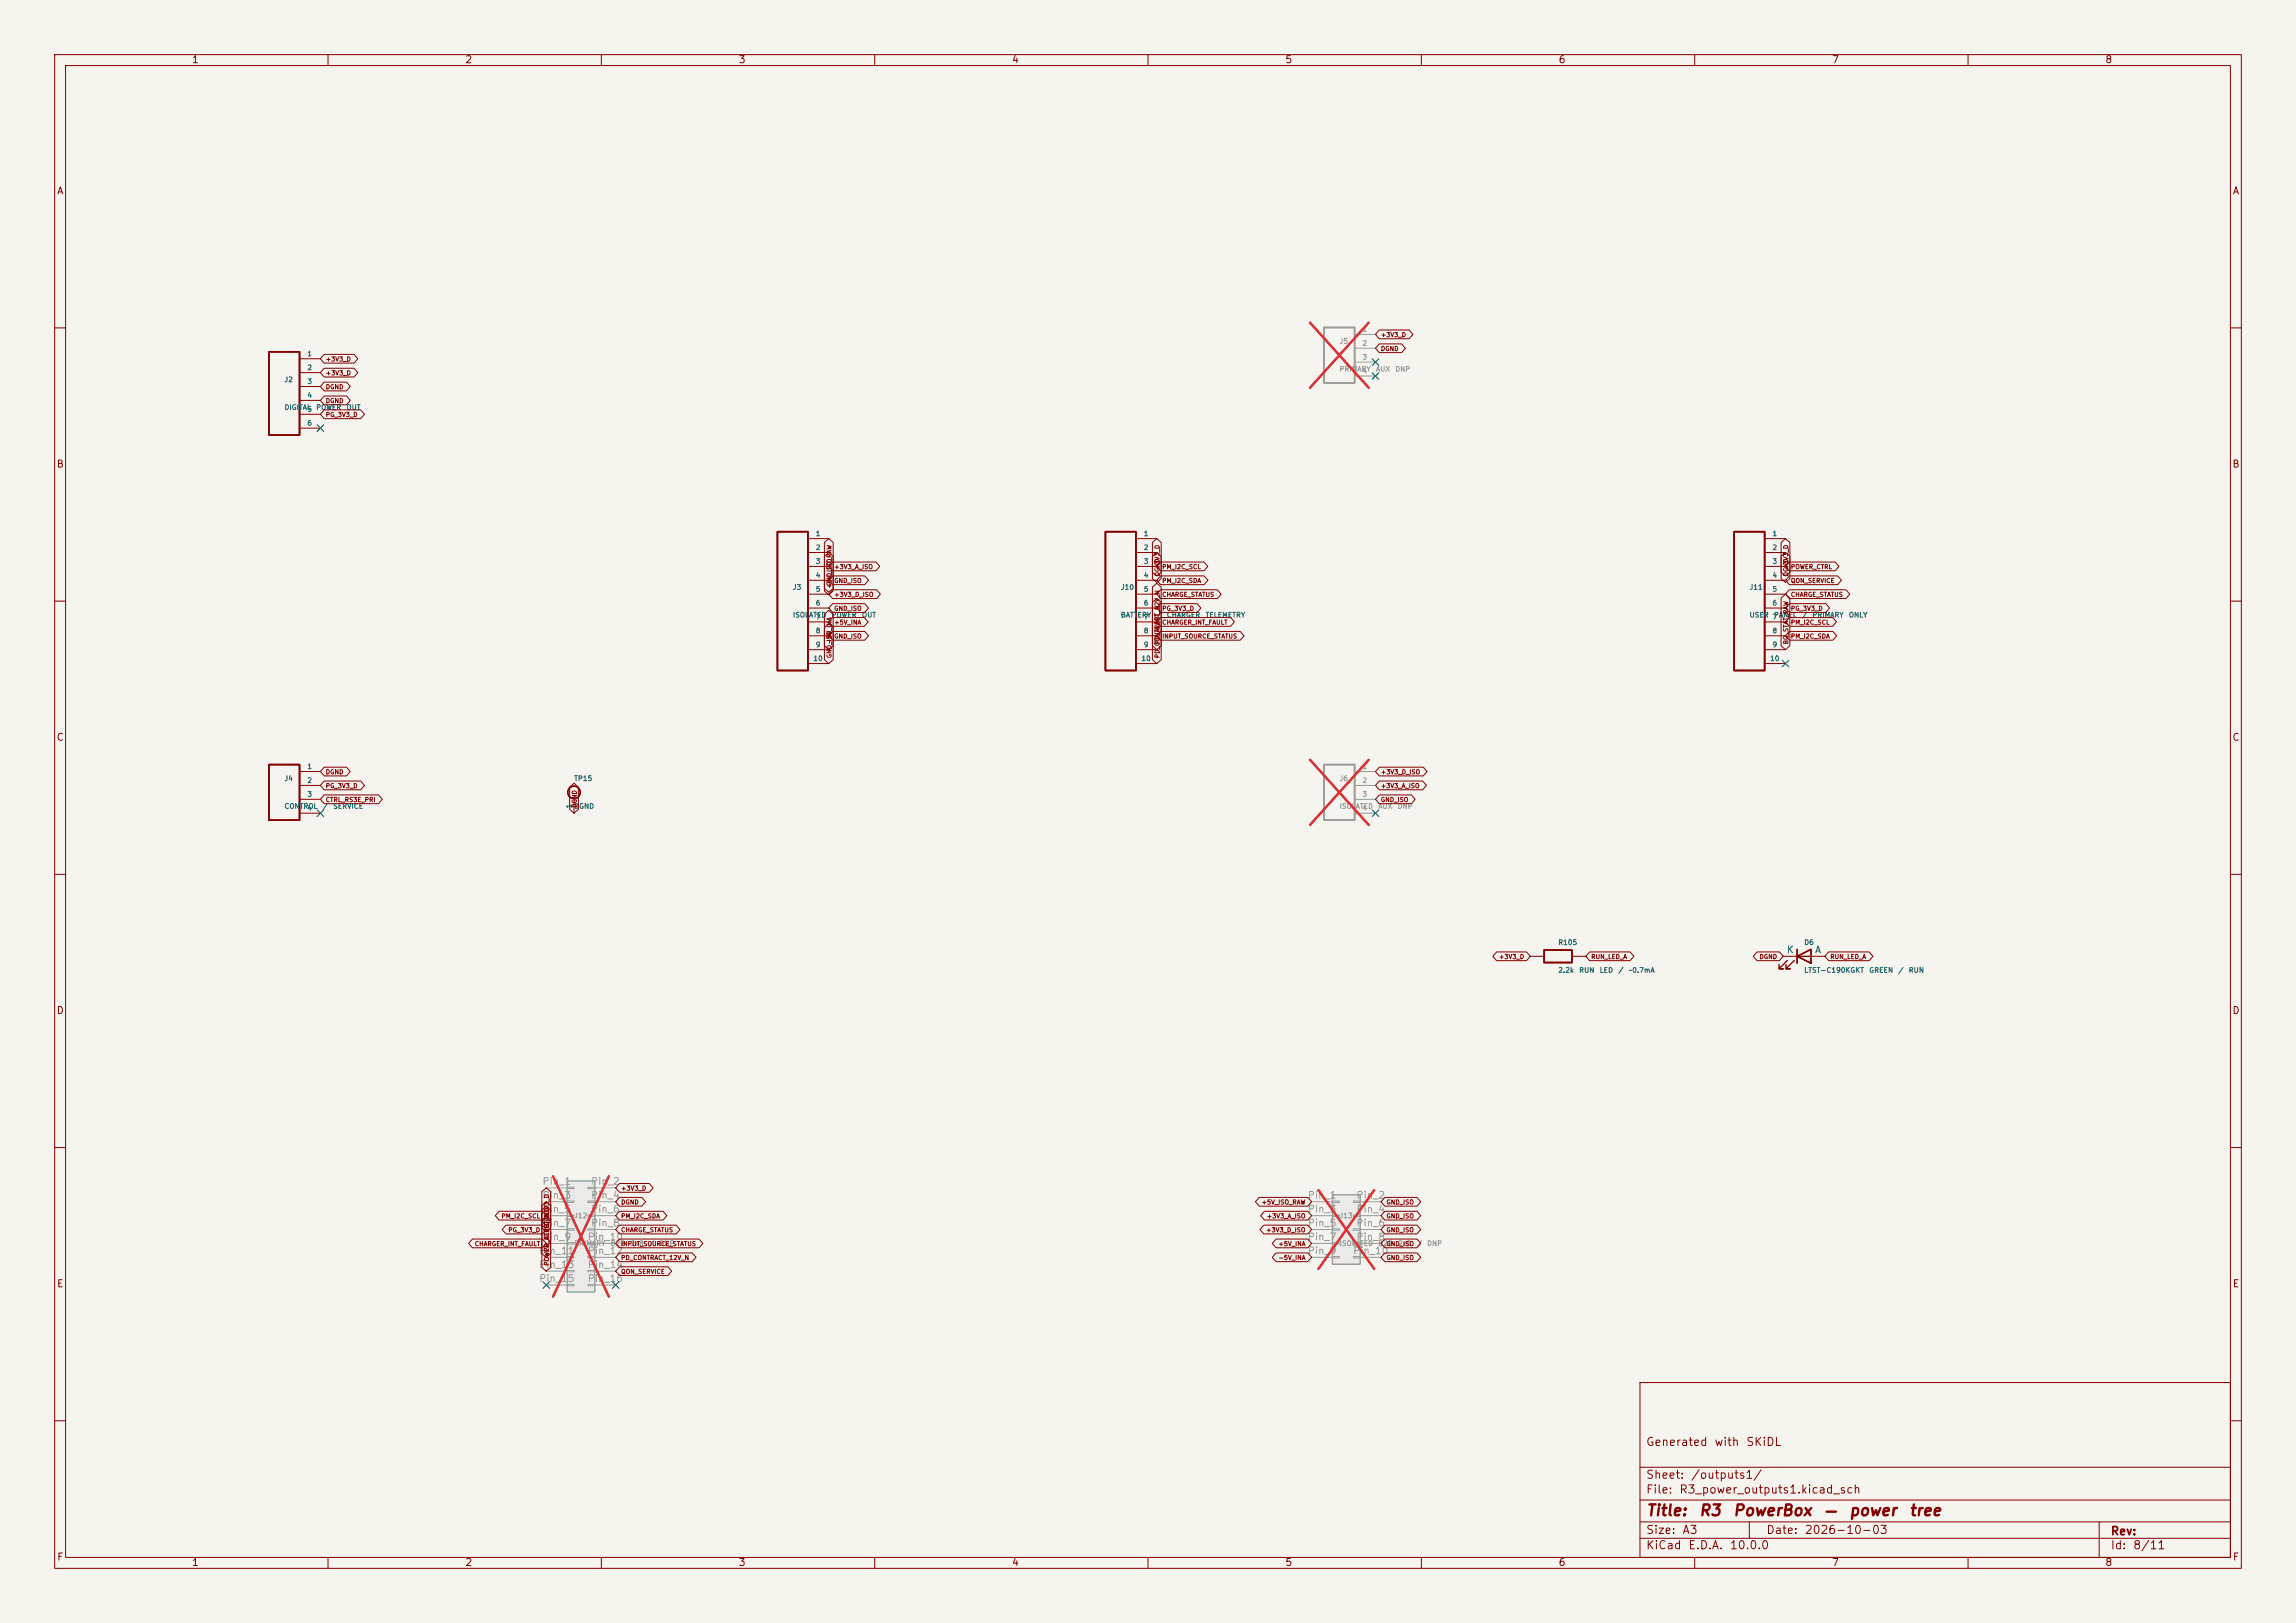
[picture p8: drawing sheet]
<svg xmlns="http://www.w3.org/2000/svg" width="420mm" height="297mm" viewBox="0 0 420 297" stroke-linecap="round" stroke-linejoin="round" font-family="sans-serif">
<defs><g id="words">
<g font-size="2" fill="#840000">
<text x="301" y="277.9">Title:</text>
<text x="310.6" y="277.9">R3</text>
<text x="316.9" y="277.9">PowerBox</text>
<text x="333.5" y="277.9">—</text>
<text x="338.1" y="277.9">power</text>
<text x="349.1" y="277.9">tree</text>
</g>
<g font-size="1.5" fill="#840000">
<text x="301" y="265">Generated</text>
<text x="313.5" y="265">with</text>
<text x="319.3" y="265">SKiDL</text>
<text x="301" y="273.7">File:</text>
<text x="301" y="271">Sheet:</text>
<text x="307.1" y="273.7">R3_power_outputs1.kicad_sch</text>
<text x="309.2" y="271">/outputs1/</text>
<text x="301" y="281.1">Size:</text>
<text x="307.6" y="281.1">A3</text>
<text x="323" y="281.1">Date:</text>
<text x="330" y="281.1">2026-10-03</text>
<text x="386" y="281.3">Rev:</text>
<text x="301" y="283.9">KiCad</text>
<text x="308.7" y="283.9">E.D.A.</text>
<text x="316.3" y="283.9">10.0.0</text>
<text x="386" y="283.9">Id:</text>
<text x="390.1" y="283.9">8/11</text>
</g>
<g font-size="1.3" fill="#840000">
<text x="35" y="11.9">1</text>
<text x="85" y="11.9">2</text>
<text x="135" y="11.9">3</text>
<text x="185" y="11.9">4</text>
<text x="235" y="11.9">5</text>
<text x="285" y="11.9">6</text>
<text x="335" y="11.9">7</text>
<text x="385" y="11.9">8</text>
<text x="10.3" y="35.9">A</text>
<text x="408.3" y="35.9">A</text>
<text x="10.3" y="85.9">B</text>
<text x="408.2" y="85.9">B</text>
<text x="10.3" y="135.9">C</text>
<text x="408.2" y="135.9">C</text>
<text x="10.3" y="185.9">D</text>
<text x="408.2" y="185.9">D</text>
<text x="10.3" y="235.9">E</text>
<text x="408.3" y="235.9">E</text>
<text x="10.3" y="285.9">F</text>
<text x="35" y="286.9">1</text>
<text x="85" y="286.9">2</text>
<text x="135" y="286.9">3</text>
<text x="185" y="286.9">4</text>
<text x="235" y="286.9">5</text>
<text x="285" y="286.9">6</text>
<text x="335" y="286.9">7</text>
<text x="385" y="286.9">8</text>
<text x="408.3" y="285.9">F</text>
</g>
<g font-size="1.3" fill="#006464">
<text x="326.7" y="174.7">K</text>
<text x="331.9" y="174.7">A</text>
</g>
<g font-size="1.3" fill="#939391">
<text x="99.1" y="217.1">Pin_1</text>
<text x="99.1" y="219.7">Pin_3</text>
<text x="108" y="217.1">Pin_2</text>
<text x="108" y="219.7">Pin_4</text>
<text x="239.1" y="219.7">Pin_1</text>
<text x="248" y="219.7">Pin_2</text>
<text x="99.1" y="222.2">Pin_5</text>
<text x="99.1" y="224.7">Pin_7</text>
<text x="99.1" y="227.3">Pin_9</text>
<text x="107.4" y="227.3">Pin_10</text>
<text x="108" y="222.2">Pin_6</text>
<text x="108" y="224.7">Pin_8</text>
<text x="239.1" y="222.2">Pin_3</text>
<text x="239.1" y="224.7">Pin_5</text>
<text x="239.1" y="227.3">Pin_7</text>
<text x="248" y="222.2">Pin_4</text>
<text x="248" y="224.7">Pin_6</text>
<text x="248" y="227.3">Pin_8</text>
<text x="98.5" y="229.8">Pin_11</text>
<text x="98.5" y="232.4">Pin_13</text>
<text x="107.4" y="229.8">Pin_12</text>
<text x="107.4" y="232.4">Pin_14</text>
<text x="239.1" y="229.8">Pin_9</text>
<text x="247.4" y="229.8">Pin_10</text>
<text x="98.5" y="234.9">Pin_15</text>
<text x="107.4" y="234.9">Pin_16</text>
</g>
<g font-size=".9" fill="#006464">
<text x="56.1" y="65.4">1</text>
<text x="51.9" y="70.1">J2</text>
<text x="56.1" y="67.9">2</text>
<text x="56.1" y="70.5">3</text>
<text x="51.9" y="75.2">DIGITAL</text>
<text x="56.1" y="73">4</text>
<text x="56.1" y="75.6">5</text>
<text x="57.7" y="75.2">POWER</text>
<text x="63.3" y="75.2">OUT</text>
<text x="56.1" y="78.1">6</text>
<text x="149.1" y="98.3">1</text>
<text x="149.1" y="100.9">2</text>
<text x="209.1" y="98.3">1</text>
<text x="209.1" y="100.9">2</text>
<text x="324.1" y="98.3">1</text>
<text x="324.1" y="100.9">2</text>
<text x="149.1" y="103.4">3</text>
<text x="149.1" y="105.9">4</text>
<text x="209.1" y="103.4">3</text>
<text x="209.1" y="105.9">4</text>
<text x="324.1" y="103.4">3</text>
<text x="324.1" y="105.9">4</text>
<text x="144.9" y="113.2">ISOLATED</text>
<text x="144.9" y="108.1">J3</text>
<text x="149.1" y="108.5">5</text>
<text x="149.1" y="111">6</text>
<text x="149.1" y="113.6">7</text>
<text x="152" y="113.2">POWER</text>
<text x="157.6" y="113.2">OUT</text>
<text x="204.9" y="108.1">J10</text>
<text x="204.9" y="113.2">BATTERY</text>
<text x="209.1" y="108.5">5</text>
<text x="209.1" y="111">6</text>
<text x="209.1" y="113.6">7</text>
<text x="211.4" y="113.2">/</text>
<text x="213.3" y="113.2">CHARGER</text>
<text x="220.4" y="113.2">TELEMETRY</text>
<text x="319.9" y="108.1">J11</text>
<text x="319.9" y="113.2">USER</text>
<text x="324.1" y="108.5">5</text>
<text x="324.1" y="111">6</text>
<text x="324.1" y="113.6">7</text>
<text x="324.4" y="113.2">PANEL</text>
<text x="329.5" y="113.2">/</text>
<text x="331.4" y="113.2">PRIMARY</text>
<text x="338.1" y="113.2">ONLY</text>
<text x="149.1" y="116.1">8</text>
<text x="149.1" y="118.6">9</text>
<text x="209.1" y="116.1">8</text>
<text x="209.1" y="118.6">9</text>
<text x="324.1" y="116.1">8</text>
<text x="324.1" y="118.6">9</text>
<text x="148.7" y="121.2">10</text>
<text x="208.7" y="121.2">10</text>
<text x="323.7" y="121.2">10</text>
<text x="51.9" y="143.1">J4</text>
<text x="56.1" y="140.9">1</text>
<text x="56.1" y="143.5">2</text>
<text x="104.9" y="143.1">TP15</text>
<text x="51.9" y="148.2">CONTROL</text>
<text x="56.1" y="146">3</text>
<text x="56.1" y="148.6">4</text>
<text x="58.9" y="148.2">/</text>
<text x="60.9" y="148.2">SERVICE</text>
<text x="104.7" y="148" transform="rotate(-90 104.7 148)">1</text>
<text x="104.9" y="148.2">DGND</text>
<text x="284.9" y="173.1">R105</text>
<text x="329.9" y="173.1">D6</text>
<text x="284.9" y="178.2">2.2k</text>
<text x="288.8" y="178.2">RUN</text>
<text x="292.5" y="178.2">LED</text>
<text x="295.9" y="178.2">/</text>
<text x="297.8" y="178.2">~0.7mA</text>
<text x="329.9" y="178.2">LTST-C190KGKT</text>
<text x="341.8" y="178.2">GREEN</text>
<text x="347.2" y="178.2">/</text>
<text x="349.1" y="178.2">RUN</text>
</g>
<g font-size=".9" fill="#939391">
<text x="244.9" y="63.1">J5</text>
<text x="249.1" y="60.9">1</text>
<text x="249.1" y="63.5">2</text>
<text x="244.9" y="68.2">PRIMARY</text>
<text x="249.1" y="66">3</text>
<text x="249.1" y="68.6">4</text>
<text x="251.6" y="68.2">AUX</text>
<text x="255.1" y="68.2">DNP</text>
<text x="244.9" y="143.1">J6</text>
<text x="249.1" y="140.9">1</text>
<text x="249.1" y="143.5">2</text>
<text x="244.9" y="148.2">ISOLATED</text>
<text x="249.1" y="146">3</text>
<text x="249.1" y="148.6">4</text>
<text x="252" y="148.2">AUX</text>
<text x="255.6" y="148.2">DNP</text>
<text x="104.9" y="223.1">J12</text>
<text x="244.9" y="223.1">J13</text>
<text x="104.9" y="228.2">PRIMARY</text>
<text x="111.6" y="228.2">B2B</text>
<text x="115.2" y="228.2">2x8</text>
<text x="118.6" y="228.2">/</text>
<text x="120.5" y="228.2">DNP</text>
<text x="244.9" y="228.2">ISOLATED</text>
<text x="252" y="228.2">B2B</text>
<text x="255.7" y="228.2">2x5</text>
<text x="261" y="228.2">DNP</text>
</g>
<g font-size=".8" fill="#840000">
<text x="252.5" y="61.9">+3V3_D</text>
<text x="252.5" y="64.4">DGND</text>
<text x="59.5" y="68.9">+3V3_D</text>
<text x="59.5" y="71.4">DGND</text>
<text x="59.5" y="66.3">+3V3_D</text>
<text x="59.5" y="74">DGND</text>
<text x="59.5" y="76.5">PG_3V3_D</text>
<text x="152.3" y="107.8" transform="rotate(-90 152.3 107.8)">+5V_ISO_RAW</text>
<text x="152.3" y="107.3" transform="rotate(-90 152.3 107.3)">GND_ISO</text>
<text x="152.5" y="106.9">GND_ISO</text>
<text x="152.5" y="104.3">+3V3_A_ISO</text>
<text x="212.3" y="105.5" transform="rotate(-90 212.3 105.5)">DGND</text>
<text x="212.3" y="104.4" transform="rotate(-90 212.3 104.4)">+3V3_D</text>
<text x="212.5" y="104.3">PM_I2C_SCL</text>
<text x="212.5" y="106.9">PM_I2C_SDA</text>
<text x="327.3" y="105.5" transform="rotate(-90 327.3 105.5)">DGND</text>
<text x="327.3" y="104.4" transform="rotate(-90 327.3 104.4)">+3V3_D</text>
<text x="327.5" y="104.3">POWER_CTRL</text>
<text x="327.5" y="106.9">QON_SERVICE</text>
<text x="152.5" y="112">GND_ISO</text>
<text x="152.5" y="109.4">+3V3_D_ISO</text>
<text x="212.5" y="109.4">CHARGE_STATUS</text>
<text x="212.5" y="112">PG_3V3_D</text>
<text x="327.5" y="109.4">CHARGE_STATUS</text>
<text x="327.5" y="112">PG_3V3_D</text>
<text x="152.3" y="118" transform="rotate(-90 152.3 118)">-5V_INA</text>
<text x="152.5" y="117">GND_ISO</text>
<text x="152.5" y="114.5">+5V_INA</text>
<text x="212.3" y="118" transform="rotate(-90 212.3 118)">PD_ALERT_N</text>
<text x="212.5" y="117">INPUT_SOURCE_STATUS</text>
<text x="212.5" y="114.5">CHARGER_INT_FAULT</text>
<text x="327.3" y="118" transform="rotate(-90 327.3 118)">BQ_STAT_RAW</text>
<text x="327.5" y="114.5">PM_I2C_SCL</text>
<text x="327.5" y="117">PM_I2C_SDA</text>
<text x="152.3" y="120.5" transform="rotate(-90 152.3 120.5)">GND_ISO</text>
<text x="212.3" y="120.5" transform="rotate(-90 212.3 120.5)">PD_CONTRACT_12V_N</text>
<text x="59.5" y="141.9">DGND</text>
<text x="252.5" y="141.9">+3V3_D_ISO</text>
<text x="59.5" y="144.4">PG_3V3_D</text>
<text x="59.5" y="147">CTRL_RS3E_PRI</text>
<text x="105.7" y="147.9" transform="rotate(-90 105.7 147.9)">DGND</text>
<text x="252.5" y="144.4">+3V3_A_ISO</text>
<text x="252.5" y="147">GND_ISO</text>
<text x="274.1" y="175.7">+3V3_D</text>
<text x="291" y="175.7">RUN_LED_A</text>
<text x="321.8" y="175.7">DGND</text>
<text x="334.7" y="175.7">RUN_LED_A</text>
<text x="113.5" y="218.1">+3V3_D</text>
<text x="113.5" y="220.6">DGND</text>
<text x="230.7" y="220.6">+5V_ISO_RAW</text>
<text x="253.5" y="220.6">GND_ISO</text>
<text x="91.6" y="223.1">PM_I2C_SCL</text>
<text x="92.9" y="225.7">PG_3V3_D</text>
<text x="100.6" y="223.2" transform="rotate(-90 100.6 223.2)">+3V3_D</text>
<text x="113.5" y="223.1">PM_I2C_SDA</text>
<text x="113.5" y="225.7">CHARGE_STATUS</text>
<text x="231.5" y="225.7">+3V3_D_ISO</text>
<text x="231.6" y="223.1">+3V3_A_ISO</text>
<text x="253.5" y="223.1">GND_ISO</text>
<text x="253.5" y="225.7">GND_ISO</text>
<text x="86.8" y="228.2">CHARGER_INT_FAULT</text>
<text x="100.6" y="231.7" transform="rotate(-90 100.6 231.7)">POWER_CTRLDGND</text>
<text x="100.6" y="229.2" transform="rotate(-90 100.6 229.2)">PD_ALERT_N</text>
<text x="113.5" y="228.2">INPUT_SOURCE_STATUS</text>
<text x="113.5" y="230.8">PD_CONTRACT_12V_N</text>
<text x="113.5" y="233.3">QON_SERVICE</text>
<text x="233.8" y="228.2">+5V_INA</text>
<text x="233.8" y="230.8">-5V_INA</text>
<text x="253.5" y="230.8">GND_ISO</text>
<text x="253.5" y="228.2">GND_ISO /</text>
</g>
</g></defs>
<path d="M0 0h420v297h-420z" fill="#f5f4ef" stroke="#f5f4ef" stroke-width=".18"/>
<g fill="none" stroke="#840000" stroke-width=".18">
<path d="M10 10h400v277h-400zM12 12h396v273h-396zM60 10v2M110 10v2M160 10v2M210 10v2M260 10v2M310 10v2M360 10v2M10 60h2M54.8 65.6h3.8M54.8 68.2h3.8"/>
<path d="M54.8 70.7h3.8M54.8 73.3h3.8M54.8 75.8h3.8M54.8 78.3h3.8M408 60h2M147.8 98.6h3.8M10 110h2M147.8 101.1h3.8M147.8 103.7h3.8M147.8 106.2h3.8M147.8 108.7h3.8M147.8 111.3h3.8"/>
<path d="M147.8 113.8h3.8M147.8 116.4h3.8M147.8 118.9h3.8M408 110h2M147.8 121.4h3.8M10 160h2M54.8 141.2h3.8M54.8 143.7h3.8M54.8 146.3h3.8M54.8 148.8h3.8M105 146.1v2.7M408 160h2"/>
<path d="M279.9 175h2.6M287.5 175h2.6M10 210h2M408 210h2M300 253h108v32h-108zM10 260h2M300 278.5h108M300 274.5h108M300 268.5h108M320 278.5v3M384 278.5v6.5M408 260h2"/>
<path d="M60 285v2M110 285v2M160 285v2M210 285v2M260 285v2M300 281.5h108M310 285v2M360 285v2"/>
</g>
<circle cx="105" cy="145" r="1.14" fill="none" stroke="#840000" stroke-width=".25"/>
<path d="M49.2 64.4h5.6v15.2h-5.6zM142.2 97.3h5.6v25.4h-5.6zM49.2 139.9h5.6v10.2h-5.6zM282.5 173.9h5v2.2h-5z" fill="none" stroke="#840000" stroke-width=".3"/>
<path d="M242.2 139.9h5.6v10.2h-5.6z" fill="none" stroke="#9c9b98" stroke-width=".3"/>
<path d="M247.8 141.2h3.8M247.8 143.7h3.8M247.8 146.3h3.8M247.8 148.8h3.8" fill="none" stroke="#9c9b98" stroke-width=".18"/>
<path d="M239.6 139l10.8 12M250.4 139l-10.8 12" fill="none" stroke="#e12e31" stroke-width=".46"/>
<path d="M103.7 216.1h5.1v20.3h-5.1z" fill="#ebeae8"/>
<path d="M103.7 216.1h5.1v20.3h-5.1z" fill="none" stroke="#9c9b98" stroke-width=".25"/>
<g fill="none" stroke="#9c9b98" stroke-width=".18">
<path d="M247.8 61.2h3.8M247.8 63.7h3.8M247.8 66.3h3.8M247.8 68.8h3.8M99.9 217.4h3.8M99.9 219.9h3.8M103.7 217.3h1.3v.2h-1.3zM103.7 219.8h1.3v.2h-1.3zM107.5 217.3h1.3v.2h-1.3zM107.5 219.8h1.3v.2h-1.3zM108.8 217.4h3.8M108.8 219.9h3.8"/>
<path d="M99.9 222.5h3.8M99.9 225h3.8M99.9 227.5h3.8M99.9 230.1h3.8M99.9 232.6h3.8M99.9 235.2h3.8M103.7 222.3h1.3v.3h-1.3zM103.7 224.9h1.3v.2h-1.3zM103.7 227.4h1.3v.3h-1.3zM103.7 230h1.3v.2h-1.3zM103.7 232.5h1.3v.2h-1.3zM103.7 235h1.3v.3h-1.3z"/>
<path d="M107.5 222.3h1.3v.3h-1.3zM107.5 224.9h1.3v.2h-1.3zM107.5 227.4h1.3v.3h-1.3zM107.5 230h1.3v.2h-1.3zM107.5 232.5h1.3v.2h-1.3zM107.5 235h1.3v.3h-1.3zM108.8 222.5h3.8M108.8 225h3.8M108.8 227.5h3.8M108.8 230.1h3.8M108.8 232.6h3.8M108.8 235.2h3.8"/>
</g>
<path d="M239.6 59l10.8 12M250.4 59l-10.8 12M101.2 215.3l10.2 22M111.4 215.3l-10.2 22" fill="none" stroke="#e12e31" stroke-width=".46"/>
<path d="M202.2 97.3h5.6v25.4h-5.6zM317.2 97.3h5.6v25.4h-5.6z" fill="none" stroke="#840000" stroke-width=".3"/>
<g fill="none" stroke="#840000" stroke-width=".18">
<path d="M207.8 98.6h3.8M322.8 98.6h3.8M207.8 101.1h3.8M207.8 103.7h3.8M207.8 106.2h3.8M207.8 108.7h3.8M207.8 111.3h3.8M207.8 113.8h3.8M207.8 116.4h3.8M207.8 118.9h3.8M322.8 101.1h3.8M322.8 103.7h3.8"/>
<path d="M322.8 106.2h3.8M322.8 108.7h3.8M322.8 111.3h3.8M322.8 113.8h3.8M322.8 116.4h3.8M322.8 118.9h3.8M207.8 121.4h3.8M322.8 121.4h3.8M326.2 175h7.6M327 175.8l-1.6 1.5h.8h-.8v-.8M328.2 175.8l-1.5 1.5h.8h-.8v-.8"/>
</g>
<path d="M328.7 175l2.6-1.3v2.6zM328.7 173.7v2.6" fill="none" stroke="#840000" stroke-width=".25"/>
<path d="M242.2 59.9h5.6v10.2h-5.6z" fill="none" stroke="#9c9b98" stroke-width=".3"/>
<path d="M243.7 218.7h5.1v12.7h-5.1z" fill="#ebeae8"/>
<path d="M243.7 218.7h5.1v12.7h-5.1z" fill="none" stroke="#9c9b98" stroke-width=".25"/>
<g fill="none" stroke="#9c9b98" stroke-width=".18">
<path d="M239.9 219.9h3.8M243.7 219.8h1.3v.2h-1.3zM247.5 219.8h1.3v.2h-1.3zM248.8 219.9h3.8M239.9 222.5h3.8M239.9 225h3.8M239.9 227.5h3.8M239.9 230.1h3.8M243.7 222.3h1.3v.3h-1.3zM243.7 224.9h1.3v.2h-1.3zM243.7 227.4h1.3v.3h-1.3zM243.7 230h1.3v.2h-1.3z"/>
<path d="M247.5 222.3h1.3v.3h-1.3zM247.5 224.9h1.3v.2h-1.3zM247.5 227.4h1.3v.3h-1.3zM247.5 230h1.3v.2h-1.3zM248.8 222.5h3.8M248.8 225h3.8M248.8 227.5h3.8M248.8 230.1h3.8"/>
</g>
<path d="M241.2 217.8l10.2 14.4M251.4 217.8l-10.2 14.4" fill="none" stroke="#e12e31" stroke-width=".46"/>
<g fill="none" stroke="#840000" stroke-width=".18">
<path d="M59.3 67.4h5.5l.7 .8-.7 .8h-5.5l-.7-.8zM59.3 69.9h4.1l.7 .8-.7 .8h-4.1l-.7-.8zM59.3 72.5h4.1l.7 .8-.7 .8h-4.1l-.7-.8zM59.3 75h6.7l.7 .8-.7 .8h-6.7l-.7-.8zM59.3 64.8h5.5l.7 .8-.7 .9h-5.5l-.7-.9zM252.3 60.4h5.5l.7 .8-.7 .8h-5.5l-.7-.8zM252.3 62.9h4.1l.7 .8-.7 .8h-4.1l-.7-.8zM150.8 99.3l.8-.7 .8 .7v8.8l-.8 .7-.8-.7zM210.8 99.3l.8-.7 .8 .7v5.4l-.8 .7-.8-.7zM325.8 99.3l.8-.7 .8 .7v5.4l-.8 .7-.8-.7zM150.8 101.8l.8-.7 .8 .7v5.9l-.8 .7-.8-.7zM150.8 112.4l.8-.7 .8 .7v5.8l-.8 .7-.8-.7z"/>
<path d="M150.8 114.9l.8-.7 .8 .7v5.8l-.8 .7-.8-.7zM152.3 105.4h5.9l.7 .8-.7 .8h-5.9l-.7-.8zM152.3 110.5h5.9l.7 .8-.7 .8h-5.9l-.7-.8zM152.3 115.5h5.9l.7 .9-.7 .8h-5.9l-.7-.8zM152.3 113h5.8l.7 .8-.7 .8h-5.8l-.7-.8zM152.3 102.8h7.9l.7 .9-.7 .8h-7.9l-.7-.8zM152.3 107.9h8l.7 .8-.7 .8h-8l-.7-.8zM210.8 101.8l.8-.7 .8 .7v4.1l-.8 .7-.8-.7zM210.8 110.2l.8-.7 .8 .7v8l-.8 .7-.8-.7zM210.8 107.4l.8-.7 .8 .7v13.3l-.8 .7-.8-.7zM212.3 102.8h7.9l.7 .9-.7 .8h-7.9l-.7-.8zM212.3 115.5h14.6l.7 .9-.7 .8h-14.6l-.7-.8z"/>
<path d="M212.3 105.4h8l.7 .8-.7 .8h-8l-.7-.8zM212.3 107.9h10.4l.7 .8-.7 .8h-10.4l-.7-.8zM212.3 113h12.8l.7 .8-.7 .8h-12.8l-.7-.8zM212.3 110.5h6.7l.7 .8-.7 .8h-6.7l-.7-.8zM325.8 101.8l.8-.7 .8 .7v4.1l-.8 .7-.8-.7zM325.8 109.4l.8-.7 .8 .7v8.8l-.8 .7-.8-.7zM327.3 102.8h8.4l.7 .9-.7 .8h-8.4l-.7-.8zM327.3 105.4h8.8l.7 .8-.7 .8h-8.8l-.7-.8zM327.3 107.9h10.4l.7 .8-.7 .8h-10.4l-.7-.8zM327.3 110.5h6.7l.7 .8-.7 .8h-6.7l-.7-.8zM327.3 113h7.9l.7 .8-.7 .8h-7.9l-.7-.8zM327.3 115.5h8l.7 .9-.7 .8h-8l-.7-.8z"/>
<path d="M59.3 140.4h4.1l.7 .8-.7 .8h-4.1l-.7-.8zM59.3 142.9h6.7l.7 .8-.7 .8h-6.7l-.7-.8zM59.3 145.5h9.9l.7 .8-.7 .8h-9.9l-.7-.8zM104.2 144l.8-.7 .8 .7v4.1l-.8 .7-.8-.7zM252.3 140.4h8l.7 .8-.7 .8h-8l-.7-.8zM252.3 142.9h7.9l.7 .8-.7 .8h-7.9l-.7-.8zM252.3 145.5h5.9l.7 .8-.7 .8h-5.9l-.7-.8zM273.8 174.2h5.4l.7 .8-.7 .8h-5.4l-.7-.8zM290.8 174.2h7.4l.7 .8-.7 .8h-7.4l-.7-.8zM321.4 174.2h4.1l.7 .8-.7 .8h-4.1l-.7-.8zM334.5 174.2h7.4l.7 .8-.7 .8h-7.4l-.7-.8zM99.1 218.1l.8-.7 .8 .7v5.4l-.8 .7-.8-.7z"/>
<path d="M113.3 216.6h5.5l.7 .8-.7 .8h-5.5l-.7-.8zM113.3 219.1h4.1l.7 .8-.7 .8h-4.1l-.7-.8zM230.3 219.1h8.9l.7 .8-.7 .8h-8.9l-.7-.8zM253.3 219.1h5.9l.7 .8-.7 .8h-5.9l-.7-.8zM86.4 226.7h12.8l.7 .8-.7 .8h-12.8l-.7-.8zM91.3 221.7h7.9l.7 .8-.7 .8h-7.9l-.7-.8zM92.6 224.2h6.6l.7 .8-.7 .8h-6.6l-.7-.8zM99.1 220.6l.8-.7 .8 .7v4.1l-.8 .7-.8-.7zM99.1 221.4l.8-.7 .8 .7v8l-.8 .7-.8-.7zM99.1 223.5l.8-.7 .8 .7v8.4l-.8 .7-.8-.7zM113.3 221.7h8l.7 .8-.7 .8h-8l-.7-.8zM113.3 224.2h10.4l.7 .8-.7 .8h-10.4l-.7-.8z"/>
<path d="M113.3 226.7h14.6l.7 .8-.7 .8h-14.6l-.7-.8zM113.3 229.3h13.3l.7 .8-.7 .8h-13.3l-.7-.8zM113.3 231.8h8.9l.7 .8-.7 .8h-8.9l-.7-.8zM231.2 224.2h8l.7 .8-.7 .8h-8l-.7-.8zM231.3 221.7h7.9l.7 .8-.7 .8h-7.9l-.7-.8zM233.4 226.7h5.8l.7 .8-.7 .8h-5.8l-.7-.8zM233.4 229.3h5.8l.7 .8-.7 .8h-5.8l-.7-.8zM253.3 229.3h5.9l.7 .8-.7 .8h-5.9l-.7-.8zM253.3 221.7h5.9l.7 .8-.7 .8h-5.9l-.7-.8zM253.3 224.2h5.9l.7 .8-.7 .8h-5.9l-.7-.8zM253.3 226.7h5.9l.7 .8-.7 .8h-5.9l-.7-.8z"/>
</g>
<g fill="none" stroke="#000084" stroke-width=".18">
<path d="M58 77.7l1.2 1.3M59.2 77.7l-1.2 1.3M251 65.7l1.2 1.2M251 68.2l1.2 1.2M252.2 65.7l-1.2 1.2M252.2 68.2l-1.2 1.2M326 120.8l1.2 1.2M327.2 120.8l-1.2 1.2M58 148.2l1.2 1.2M59.2 148.2l-1.2 1.2M251 148.2l1.2 1.2M252.2 148.2l-1.2 1.2"/>
<path d="M99.3 234.6l1.2 1.2M100.5 234.6l-1.2 1.2M112 234.6l1.2 1.2M113.2 234.6l-1.2 1.2"/>
</g>
<use href="#words"/>
</svg>
